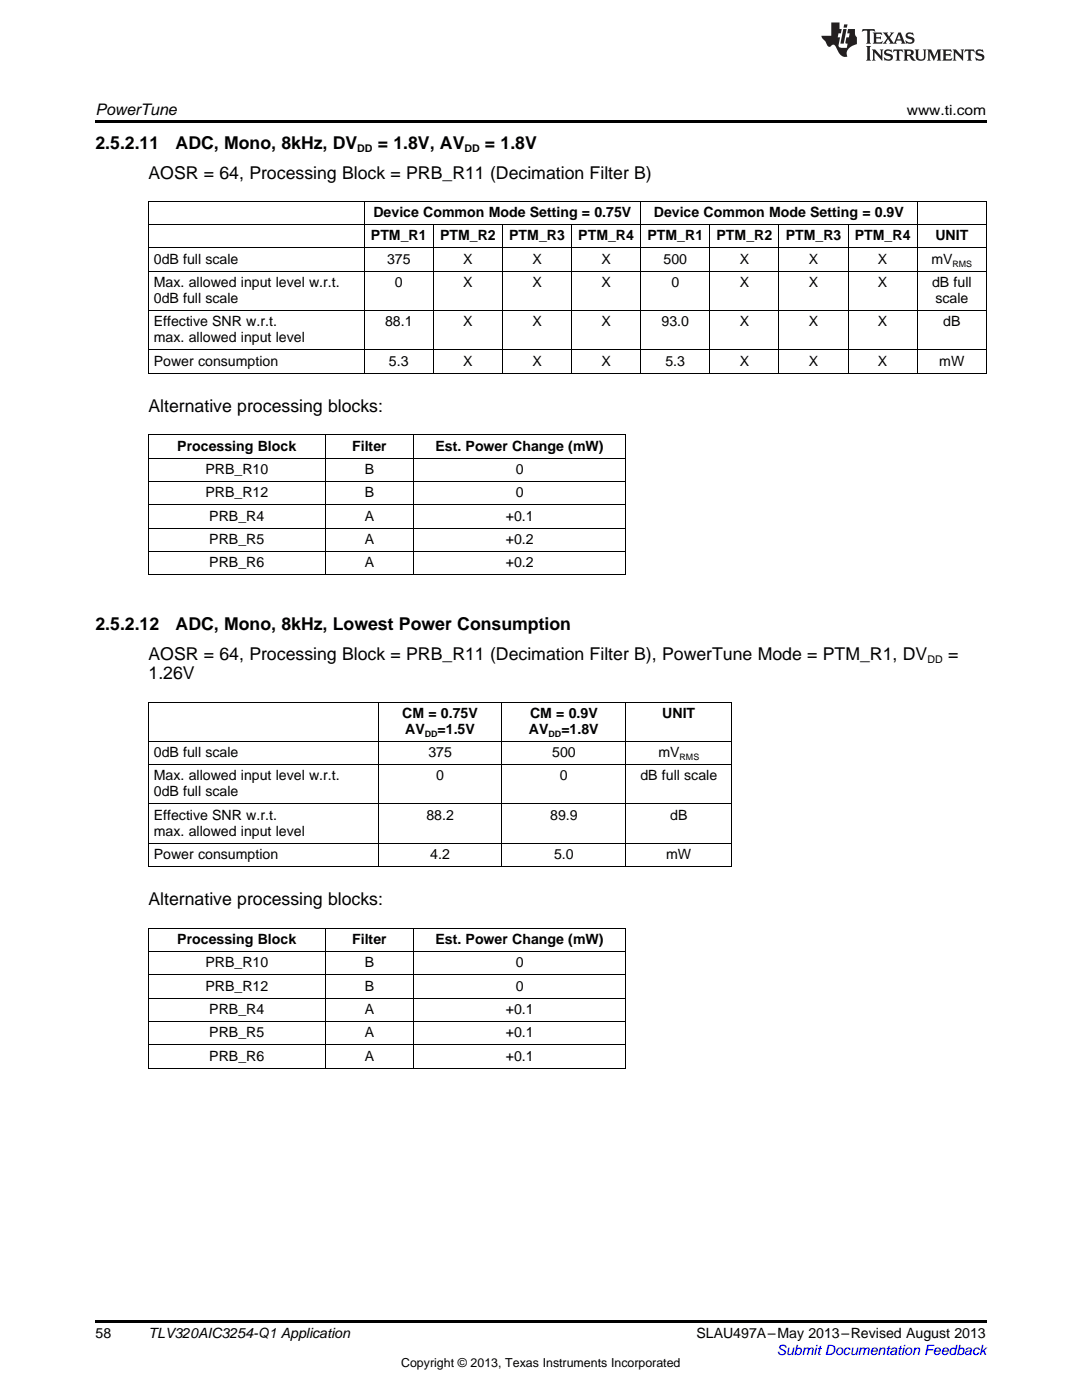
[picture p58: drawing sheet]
<svg xmlns="http://www.w3.org/2000/svg" width="216mm" height="279mm" viewBox="0 0 216 279" stroke-linecap="round" stroke-linejoin="round" font-family="sans-serif">
<defs><g id="words">
<g font-size="3.5">
<text x="19" y="29.7">2.5.2.11</text>
<text x="35" y="29.7">ADC, Mono, 8kHz, DV</text>
<text x="75.4" y="29.7">= 1.8V, AV</text>
<text x="96.8" y="29.7">= 1.8V</text>
<text x="29.6" y="35.6">AOSR = 64, Processing Block = PRB_R11 (Decimation Filter B)</text>
<text x="29.6" y="82.2">Alternative processing blocks:</text>
<text x="19" y="125.7">2.5.2.12</text>
<text x="35" y="125.7">ADC, Mono, 8kHz, Lowest Power Consumption</text>
<text x="29.6" y="131.7">AOSR = 64, Processing Block = PRB_R11 (Decimation Filter B), PowerTune Mode = PTM_R1, DV</text>
<text x="189.2" y="131.7">=</text>
<text x="29.6" y="135.6">1.26V</text>
<text x="29.6" y="180.7">Alternative processing blocks:</text>
</g>
<text font-size="3.2" x="19" y="23">PowerTune</text>
<g font-size="2.8">
<text x="180.9" y="23">www.ti.com</text>
<text x="74" y="48">PTM_R1</text>
<text x="74.5" y="43.3">Device Common Mode Setting = 0.75V</text>
<text x="87.8" y="48">PTM_R2</text>
<text x="101.6" y="48">PTM_R3</text>
<text x="115.4" y="48">PTM_R4</text>
<text x="129.2" y="48">PTM_R1</text>
<text x="130.5" y="43.3">Device Common Mode Setting = 0.9V</text>
<text x="143" y="48">PTM_R2</text>
<text x="156.8" y="48">PTM_R3</text>
<text x="170.6" y="48">PTM_R4</text>
<text x="186.7" y="48">UNIT</text>
<text x="30.7" y="52.6">0dB full scale</text>
<text x="77.2" y="52.6">375</text>
<text x="92.4" y="52.6">X</text>
<text x="106.2" y="52.6">X</text>
<text x="120" y="52.6">X</text>
<text x="132.4" y="52.6">500</text>
<text x="147.6" y="52.6">X</text>
<text x="161.4" y="52.6">X</text>
<text x="175.2" y="52.6">X</text>
<text x="185.8" y="52.6">mV</text>
<text x="30.7" y="57.3">Max. allowed input level w.r.t.</text>
<text x="78.8" y="57.3">0</text>
<text x="92.4" y="57.3">X</text>
<text x="106.2" y="57.3">X</text>
<text x="120" y="57.3">X</text>
<text x="134" y="57.3">0</text>
<text x="147.6" y="57.3">X</text>
<text x="161.4" y="57.3">X</text>
<text x="175.2" y="57.3">X</text>
<text x="186" y="57.3">dB full</text>
<text x="30.7" y="60.5">0dB full scale</text>
<text x="30.7" y="65.1">Effective SNR w.r.t.</text>
<text x="76.8" y="65.1">88.1</text>
<text x="92.4" y="65.1">X</text>
<text x="106.2" y="65.1">X</text>
<text x="120" y="65.1">X</text>
<text x="132" y="65.1">93.0</text>
<text x="147.6" y="65.1">X</text>
<text x="161.4" y="65.1">X</text>
<text x="175.2" y="65.1">X</text>
<text x="186.7" y="60.5">scale</text>
<text x="188.2" y="65.1">dB</text>
<text x="30.7" y="68.3">max. allowed input level</text>
<text x="30.7" y="73">Power consumption</text>
<text x="77.6" y="73">5.3</text>
<text x="92.4" y="73">X</text>
<text x="106.2" y="73">X</text>
<text x="120" y="73">X</text>
<text x="132.8" y="73">5.3</text>
<text x="147.6" y="73">X</text>
<text x="161.4" y="73">X</text>
<text x="175.2" y="73">X</text>
<text x="187.4" y="73">mW</text>
<text x="35.4" y="89.9">Processing Block</text>
<text x="70.3" y="89.9">Filter</text>
<text x="86.9" y="89.9">Est. Power Change (mW)</text>
<text x="41" y="94.6">PRB_R10</text>
<text x="72.8" y="94.6">B</text>
<text x="102.9" y="94.6">0</text>
<text x="41" y="99.2">PRB_R12</text>
<text x="72.8" y="99.2">B</text>
<text x="102.9" y="99.2">0</text>
<text x="41.8" y="103.9">PRB_R4</text>
<text x="72.8" y="103.9">A</text>
<text x="100.9" y="103.9">+0.1</text>
<text x="41.8" y="108.5">PRB_R5</text>
<text x="41.8" y="113.2">PRB_R6</text>
<text x="72.8" y="108.5">A</text>
<text x="72.8" y="113.2">A</text>
<text x="100.9" y="108.5">+0.2</text>
<text x="100.9" y="113.2">+0.2</text>
<text x="80.3" y="143.3">CM = 0.75V</text>
<text x="105.8" y="143.3">CM = 0.9V</text>
<text x="132.2" y="143.3">UNIT</text>
<text x="80.9" y="146.4">AV</text>
<text x="87.3" y="146.4">=1.5V</text>
<text x="105.6" y="146.4">AV</text>
<text x="112" y="146.4">=1.8V</text>
<text x="30.7" y="151.1">0dB full scale</text>
<text x="30.7" y="155.8">Max. allowed input level w.r.t.</text>
<text x="85.5" y="151.1">375</text>
<text x="87" y="155.8">0</text>
<text x="110.2" y="151.1">500</text>
<text x="111.7" y="155.8">0</text>
<text x="127.8" y="155.8">dB full scale</text>
<text x="131.4" y="151.1">mV</text>
<text x="30.7" y="158.9">0dB full scale</text>
<text x="30.7" y="163.6">Effective SNR w.r.t.</text>
<text x="30.7" y="166.8">max. allowed input level</text>
<text x="85.1" y="163.6">88.2</text>
<text x="109.8" y="163.6">89.9</text>
<text x="133.7" y="163.6">dB</text>
<text x="30.7" y="171.4">Power consumption</text>
<text x="85.9" y="171.4">4.2</text>
<text x="110.6" y="171.4">5.0</text>
<text x="132.9" y="171.4">mW</text>
<text x="35.4" y="188.4">Processing Block</text>
<text x="70.3" y="188.4">Filter</text>
<text x="86.9" y="188.4">Est. Power Change (mW)</text>
<text x="41" y="193">PRB_R10</text>
<text x="41" y="197.7">PRB_R12</text>
<text x="72.8" y="193">B</text>
<text x="72.8" y="197.7">B</text>
<text x="102.9" y="193">0</text>
<text x="102.9" y="197.7">0</text>
<text x="41.8" y="202.4">PRB_R4</text>
<text x="72.8" y="202.4">A</text>
<text x="100.9" y="202.4">+0.1</text>
<text x="41.8" y="207">PRB_R5</text>
<text x="72.8" y="207">A</text>
<text x="100.9" y="207">+0.1</text>
<text x="41.8" y="211.7">PRB_R6</text>
<text x="72.8" y="211.7">A</text>
<text x="100.9" y="211.7">+0.1</text>
<text x="19" y="267">58</text>
<text x="29.6" y="267.1">TLV320AIC3254-Q1 Application</text>
<text x="139" y="267.1">SLAU497A–May 2013–Revised August 2013</text>
</g>
<text font-size="2.8" fill="#00f" x="155" y="270.4">Submit Documentation Feedback</text>
<text font-size="2.5" x="80" y="272.7">Copyright © 2013, Texas Instruments Incorporated</text>
<g font-size="2.1">
<text x="71.3" y="30.4">DD</text>
<text x="92.7" y="30.4">DD</text>
<text x="185.1" y="132.4">DD</text>
</g>
<g font-size="1.8">
<text x="190.1" y="53.2">RMS</text>
<text x="84.8" y="147">DD</text>
<text x="109.5" y="147">DD</text>
<text x="135.6" y="151.7">RMS</text>
</g>
</g></defs>
<path d="M19 24h177.8v.6h-177.8zM19 263.5h177.8v.6h-177.8z" fill="#000"/>
<g fill="none" stroke="#000" stroke-width=".2">
<path d="M29.6 54.1h167.2M29.6 49.5h167.2M29.6 44.8h167.2M29.6 40.2h167.2M29.7 40.2v34.3M72.7 40.2v34.3M86.4 44.9v29.6M100.2 44.9v29.6M114 44.9v29.6M127.8 40.2v34.3M141.6 44.9v29.6M155.4 44.9v29.6"/>
<path d="M169.2 44.9v29.6M183 40.2v34.3M196.8 40.2v34.3M29.6 74.5h167.2M29.6 69.8h167.2M29.6 62h167.2M29.6 96.1h95.3M29.6 91.4h95.3M29.6 86.8h95.3M29.7 86.8v28M64.9 86.8v28M82.5 86.8v28"/>
<path d="M124.8 86.8v28M29.6 114.7h95.3M29.6 110h95.3M29.6 105.4h95.3M29.6 100.7h95.3M29.6 152.6h116.4M29.6 147.9h116.4M29.6 140.1h116.4M29.7 140.2v32.8M75.4 140.2v32.8M100.1 140.2v32.8M124.8 140.2v32.8"/>
<path d="M146 140.2v32.8M29.6 172.9h116.4M29.6 168.3h116.4M29.6 160.4h116.4M29.6 199.2h95.3M29.6 194.5h95.3M29.6 189.9h95.3M29.6 185.2h95.3M29.7 185.3v27.9M64.9 185.3v27.9M82.5 185.3v27.9M124.8 185.3v27.9"/>
<path d="M29.6 213.2h95.3M29.6 208.5h95.3M29.6 203.9h95.3"/>
</g>
<g fill="#231f20">
<path d="M172.1 5.8l-.1 .6 .5-.3h.5v.2v2.1l-.2 .3h1l-.2-.3v-2.1v-.2h.6l.4 .3-.1-.6zM174.1 6.5l.3 .4v1.5l-.3 .3h1.9l.1-.5a1.04 1.04 0 0 1-1.3 .1v-.6h.6l.4 .2v-.7l-.4 .2h-.6l.1-.6h.7l.4 .2-.1-.5zM176.1 6.5l.9 1.1-.9 1.1h.8l-.1-.2 .4-.7 .4 .7-.2 .2h1.6l-.2-.2 .1-.4h.9l.2 .4-.2 .2h.9l-.2-.3-.8-1.9h-.5l-.9 2.1-.7-1.1 .8-1h-.8l.1 .3-.3 .5-.4-.6 .2-.2zM179.4 6.9l.3 .9h-.7zM180.9 6.6a.63 .63 0 0 0-.2 .7 .63 .63 0 0 0 .6 .4l.6 .2 .1 .2a.75 .75 0 0 1-.7 .4 .75 .75 0 0 1-.6-.5l.1 .7 .2-.1a1.11 1.11 0 0 0 1.5-.5 1.13 1.13 0 0 0-1.3-.9l-.1-.3a1.04 1.04 0 0 1 1.2 .2l-.1-.6-.2 .1-.5-.1zM172.8 9.2l.3 .3v2.2l-.3 .4h1l-.2-.4v-2.2l.2-.3zM174 9.9l.2 .3v1.5l-.2 .4h.7l-.2-.4v-1.3l1.6 1.7v-1.9l.2-.3h-.7l.2 .3v.9l-1.2-1.2zM176.6 10a.62 .62 0 0 0-.2 .7 .62 .62 0 0 0 .6 .4l.6 .2 .1 .2a.76 .76 0 0 1-.7 .4 .76 .76 0 0 1-.6-.5l.1 .7 .1-.1a1.11 1.11 0 0 0 1.6-.6 1.13 1.13 0 0 0-1.3-.8l-.1-.3a1.04 1.04 0 0 1 1.2 .1l-.1-.5-.2 .1-.5-.2zM178.3 9.9l-.1 .6a.61 .61 0 0 1 .7-.3v1.5l-.2 .4h1l-.3-.4v-1.5a.63 .63 0 0 1 .8 .3l-.1-.6zM180.3 9.9l.2 .3v1.5l-.2 .4h.9l-.2-.2v-.7l.6 .2a.76 .76 0 0 0 1.1 .6l-1-.9a.58 .58 0 0 0 .6-.6 .58 .58 0 0 0-.5-.6zM181 10.2l.1-.1a.45 .45 0 0 1 .6 .1 .45 .45 0 0 1 .1 .5l-.8 .2zM182.5 9.9l.2 .2a2.17 2.17 0 0 0 .4 1.9 .99 .99 0 0 0 1.6-.7v-1.1l.2-.3h-.8l.2 .2a1.92 1.92 0 0 1-.2 1.7 .6 .6 0 0 1-.9-.5v-1.1l.2-.3zM185 9.9l.2 .3v1.5l-.2 .4h.7l-.2-.4v-1.4l.8 1.8 .8-1.8v1.4l-.2 .4h1l-.3-.4v-1.5l.3-.3h-.8l-.7 1.4-.6-1.4zM188 9.9l.2 .3v1.5l-.2 .4h1.8l.2-.6a1.04 1.04 0 0 1-1.3 .2v-.6h.6l.4 .1v-.6l-.4 .2h-.6l.1-.6h.7l.4 .2-.1-.5zM190.1 9.9l.2 .3v1.5l-.2 .4h.7l-.2-.4v-1.3l1.6 1.7v-1.9l.2-.3h-.7l.2 .3v.9l-1.1-1.2zM192.6 9.9l-.1 .6a.61 .61 0 0 1 .7-.3v1.5l-.2 .4h.9l-.2-.4v-1.5a.63 .63 0 0 1 .8 .3l-.2-.6zM194.9 10a.62 .62 0 0 0-.2 .7 .62 .62 0 0 0 .6 .4l.5 .2 .2 .2a.76 .76 0 0 1-.7 .4 .76 .76 0 0 1-.7-.5l.2 .7 .1-.1a1.11 1.11 0 0 0 1.5-.6 1.13 1.13 0 0 0-1.2-.8l-.1-.3a1.04 1.04 0 0 1 1.2 .1l-.2-.5-.2 .1-.5-.2z"/>
<path d="M165.9 4.5v2.6h-2l.1 .4 .8 .9a.91 .91 0 0 0 .9 .9 .56 .56 0 0 1 .5-.4 .56 .56 0 0 1 .5 .3l.4 .8a1.53 1.53 0 0 0 2 1.3 1.54 1.54 0 0 1 1-2.1l.9-.4-.1-1.4a1.52 1.52 0 0 1-.3-1.6h-1.4l-.2 .9h.5l-.1 .8h-.5l-.2 .9v.2l.4 .1-.1 .9a1.93 1.93 0 0 1-1.7-.3l.3-1.8h-.4l.1-.8h.5l.2-.9h-.5v-1.3zM168.3 5.8l-.6 2.9h.7l.5-2.9zM168.4 4.9l-.1 .6h.7l.1-.6z"/>
</g>
<use href="#words"/>
</svg>
